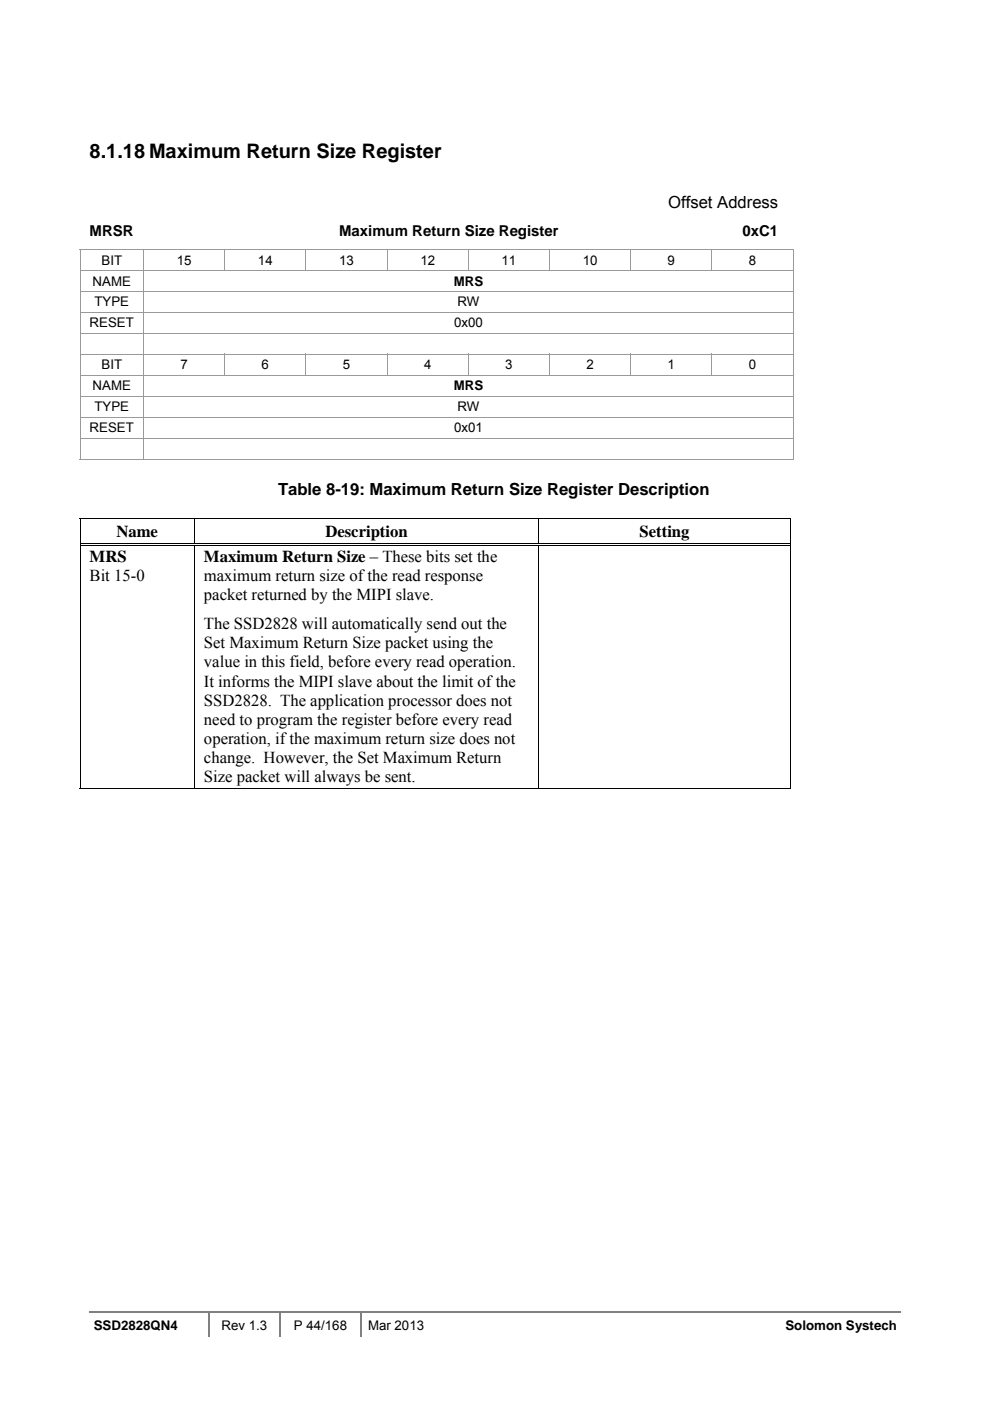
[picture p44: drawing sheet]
<svg xmlns="http://www.w3.org/2000/svg" width="210mm" height="297mm" viewBox="0 0 210 297" stroke-linecap="round" stroke-linejoin="round" font-family="sans-serif">
<defs><g id="words">
<text font-size="4.2" x="19" y="33.6">8.1.18 Maximum Return Size Register</text>
<g font-size="3.5">
<text x="141.7" y="44.1">Offset Address</text>
<text x="59" y="104.9">Table 8-19: Maximum Return Size Register Description</text>
<text x="24.7" y="113.9">Name</text>
<text x="69" y="113.9">Description</text>
<text x="135.7" y="113.9">Setting</text>
<text x="19" y="119.2">MRS</text>
<text x="43.3" y="119.1">Maximum Return Size – These bits set the</text>
<text x="19" y="123.2">Bit 15-0</text>
<text x="43.3" y="123.2">maximum return size of the read response</text>
<text x="43.3" y="127.2">packet returned by the MIPI slave.</text>
<text x="43.3" y="133.4">The SSD2828 will automatically send out the</text>
<text x="43.3" y="137.5">Set Maximum Return Size packet using the</text>
<text x="43.3" y="141.5">value in this field, before every read operation.</text>
<text x="43.3" y="145.6">It informs the MIPI slave about the limit of the</text>
<text x="43.3" y="149.6">SSD2828. The application processor does not</text>
<text x="43.3" y="153.7">need to program the register before every read</text>
<text x="43.3" y="157.7">operation, if the maximum return size does not</text>
<text x="43.3" y="161.8">change. However, the Set Maximum Return</text>
<text x="43.3" y="165.8">Size packet will always be sent.</text>
</g>
<g font-size="3.2">
<text x="19" y="50">MRSR</text>
<text x="71.9" y="50">Maximum Return Size Register</text>
<text x="157.5" y="50">0xC1</text>
</g>
<g font-size="2.8">
<text x="21.5" y="56.1">BIT</text>
<text x="37.5" y="56.1">15</text>
<text x="54.7" y="56.1">14</text>
<text x="71.9" y="56.1">13</text>
<text x="89.2" y="56.1">12</text>
<text x="106.4" y="56.1">11</text>
<text x="123.6" y="56.1">10</text>
<text x="141.6" y="56.1">9</text>
<text x="158.8" y="56.1">8</text>
<text x="19.6" y="60.5">NAME</text>
<text x="20" y="65">TYPE</text>
<text x="96.2" y="60.5">MRS</text>
<text x="97" y="65">RW</text>
<text x="19" y="69.4">RESET</text>
<text x="96.3" y="69.4">0x00</text>
<text x="19.6" y="82.8">NAME</text>
<text x="21.5" y="78.3">BIT</text>
<text x="38.3" y="78.3">7</text>
<text x="55.5" y="78.3">6</text>
<text x="72.7" y="78.3">5</text>
<text x="90" y="78.3">4</text>
<text x="96.2" y="82.8">MRS</text>
<text x="107.2" y="78.3">3</text>
<text x="124.4" y="78.3">2</text>
<text x="141.6" y="78.3">1</text>
<text x="158.8" y="78.3">0</text>
<text x="20" y="87.2">TYPE</text>
<text x="97" y="87.2">RW</text>
<text x="19" y="91.7">RESET</text>
<text x="96.3" y="91.7">0x01</text>
<text x="19.9" y="281.9">SSD2828QN4</text>
<text x="47" y="281.9">Rev 1.3</text>
<text x="62.3" y="281.9">P 44/168</text>
<text x="78.1" y="281.9">Mar 2013</text>
<text x="166.6" y="281.9">Solomon Systech</text>
</g>
</g></defs>
<path d="M18.9 278.2h25.2" fill="none" stroke="#808080" stroke-width=".34"/>
<path d="M44.1 278.1h.3v.3h-.3z" fill="#808080"/>
<path d="M44.4 278.2h14.9" fill="none" stroke="#808080" stroke-width=".34"/>
<path d="M59.3 278.1h.3v.3h-.3z" fill="#808080"/>
<path d="M59.6 278.2h16.8" fill="none" stroke="#808080" stroke-width=".34"/>
<path d="M76.4 278.1h.3v.3h-.3z" fill="#808080"/>
<path d="M44.3 278.4v5.1M59.5 278.4v5.1M76.5 278.4v5.1M76.7 278.2h114.4" fill="none" stroke="#808080" stroke-width=".34"/>
<path d="M16.9 52.8h.2v.7h-.2z" fill="#9a9a9a"/>
<path d="M16.9 52.9h13.5" fill="none" stroke="#9a9a9a" stroke-width=".21"/>
<path d="M30.4 52.8h.1v.7h-.1z" fill="#9a9a9a"/>
<path d="M30.5 52.9h17.1" fill="none" stroke="#9a9a9a" stroke-width=".21"/>
<path d="M47.6 52.8h.2v.7h-.2z" fill="#9a9a9a"/>
<path d="M47.8 52.9h17" fill="none" stroke="#9a9a9a" stroke-width=".21"/>
<path d="M64.8 52.8h.2v.7h-.2z" fill="#9a9a9a"/>
<path d="M65 52.9h17" fill="none" stroke="#9a9a9a" stroke-width=".21"/>
<path d="M82 52.8h.2v.7h-.2z" fill="#9a9a9a"/>
<path d="M82.2 52.9h17.1" fill="none" stroke="#9a9a9a" stroke-width=".21"/>
<path d="M99.3 52.8h.1v.7h-.1z" fill="#9a9a9a"/>
<path d="M99.4 52.9h17.1" fill="none" stroke="#9a9a9a" stroke-width=".21"/>
<path d="M116.5 52.8h.1v.7h-.1z" fill="#9a9a9a"/>
<path d="M116.6 52.9h17.1" fill="none" stroke="#9a9a9a" stroke-width=".21"/>
<path d="M133.7 52.8h.2v.7h-.2z" fill="#9a9a9a"/>
<path d="M133.9 52.9h17" fill="none" stroke="#9a9a9a" stroke-width=".21"/>
<path d="M150.9 52.8h.2v.7h-.2z" fill="#9a9a9a"/>
<path d="M151.1 52.9h17" fill="none" stroke="#9a9a9a" stroke-width=".21"/>
<g fill="#9a9a9a">
<path d="M168.1 52.8h.2v.7h-.2z"/>
<path d="M168.1 52.8h.2v.2h-.2z"/>
</g>
<path d="M17 53.5v3.7M30.5 53.5v3.7M47.7 53.5v3.7M64.9 53.5v3.7M82.1 53.5v3.7M99.3 53.5v3.7M116.5 53.5v3.7M133.8 53.5v3.7M151 53.5v3.7M168.2 53.5v3.7" fill="none" stroke="#9a9a9a" stroke-width=".21"/>
<path d="M16.9 57.2h.2v.7h-.2z" fill="#9a9a9a"/>
<path d="M17.1 57.3h13.3" fill="none" stroke="#9a9a9a" stroke-width=".21"/>
<path d="M30.4 57.2h.1v.7h-.1z" fill="#9a9a9a"/>
<path d="M30.5 57.3h137.6" fill="none" stroke="#9a9a9a" stroke-width=".21"/>
<path d="M168.1 57.2h.2v.7h-.2z" fill="#9a9a9a"/>
<path d="M17 57.9v3.8M30.5 57.9v3.8M168.2 57.9v3.8" fill="none" stroke="#9a9a9a" stroke-width=".21"/>
<path d="M16.9 61.7h.2v.7h-.2z" fill="#9a9a9a"/>
<path d="M17.1 61.8h13.3" fill="none" stroke="#9a9a9a" stroke-width=".21"/>
<path d="M30.4 61.7h.1v.7h-.1z" fill="#9a9a9a"/>
<path d="M30.5 61.8h137.6" fill="none" stroke="#9a9a9a" stroke-width=".21"/>
<path d="M168.1 61.7h.2v.7h-.2z" fill="#9a9a9a"/>
<path d="M17 62.4v3.7M30.5 62.4v3.7M168.2 62.4v3.7" fill="none" stroke="#9a9a9a" stroke-width=".21"/>
<path d="M16.9 66.1h.2v.7h-.2z" fill="#9a9a9a"/>
<path d="M17.1 66.2h13.3" fill="none" stroke="#9a9a9a" stroke-width=".21"/>
<path d="M30.4 66.1h.1v.7h-.1z" fill="#9a9a9a"/>
<path d="M30.5 66.2h137.6" fill="none" stroke="#9a9a9a" stroke-width=".21"/>
<path d="M168.1 66.1h.2v.7h-.2z" fill="#9a9a9a"/>
<path d="M17 66.8v3.8M30.5 66.8v3.8M168.2 66.8v3.8" fill="none" stroke="#9a9a9a" stroke-width=".21"/>
<path d="M16.9 70.6h.2v.7h-.2z" fill="#9a9a9a"/>
<path d="M17.1 70.7h13.3" fill="none" stroke="#9a9a9a" stroke-width=".21"/>
<path d="M30.4 70.6h.1v.7h-.1z" fill="#9a9a9a"/>
<path d="M30.5 70.7h137.6" fill="none" stroke="#9a9a9a" stroke-width=".21"/>
<path d="M168.1 70.6h.2v.7h-.2z" fill="#9a9a9a"/>
<path d="M17 71.3v3.7M30.5 71.3v3.7M168.2 71.3v3.7" fill="none" stroke="#9a9a9a" stroke-width=".21"/>
<path d="M16.9 75h.2v.7h-.2z" fill="#9a9a9a"/>
<path d="M17.1 75.1h13.3" fill="none" stroke="#9a9a9a" stroke-width=".21"/>
<path d="M30.4 75h.1v.7h-.1z" fill="#9a9a9a"/>
<path d="M30.5 75.1h17.1" fill="none" stroke="#9a9a9a" stroke-width=".21"/>
<path d="M47.6 75h.2v.7h-.2z" fill="#9a9a9a"/>
<path d="M47.8 75.1h17" fill="none" stroke="#9a9a9a" stroke-width=".21"/>
<path d="M64.8 75h.2v.7h-.2z" fill="#9a9a9a"/>
<path d="M65 75.1h17" fill="none" stroke="#9a9a9a" stroke-width=".21"/>
<path d="M82 75h.2v.7h-.2z" fill="#9a9a9a"/>
<path d="M82.2 75.1h17.1" fill="none" stroke="#9a9a9a" stroke-width=".21"/>
<path d="M99.3 75h.1v.7h-.1z" fill="#9a9a9a"/>
<path d="M99.4 75.1h17.1" fill="none" stroke="#9a9a9a" stroke-width=".21"/>
<path d="M116.5 75h.1v.7h-.1z" fill="#9a9a9a"/>
<path d="M116.6 75.1h17.1" fill="none" stroke="#9a9a9a" stroke-width=".21"/>
<path d="M133.7 75h.2v.7h-.2z" fill="#9a9a9a"/>
<path d="M133.9 75.1h17" fill="none" stroke="#9a9a9a" stroke-width=".21"/>
<path d="M150.9 75h.2v.7h-.2z" fill="#9a9a9a"/>
<path d="M151.1 75.1h17" fill="none" stroke="#9a9a9a" stroke-width=".21"/>
<path d="M168.1 75h.2v.7h-.2z" fill="#9a9a9a"/>
<path d="M17 75.7v3.8M30.5 75.7v3.8M47.7 75.7v3.8M64.9 75.7v3.8M82.1 75.7v3.8M99.3 75.7v3.8M116.5 75.7v3.8M133.8 75.7v3.8M151 75.7v3.8M168.2 75.7v3.8" fill="none" stroke="#9a9a9a" stroke-width=".21"/>
<path d="M16.9 79.5h.2v.7h-.2z" fill="#9a9a9a"/>
<path d="M17.1 79.5h13.3" fill="none" stroke="#9a9a9a" stroke-width=".21"/>
<path d="M30.4 79.5h.1v.7h-.1z" fill="#9a9a9a"/>
<path d="M30.5 79.5h137.6" fill="none" stroke="#9a9a9a" stroke-width=".21"/>
<path d="M168.1 79.5h.2v.7h-.2z" fill="#9a9a9a"/>
<path d="M17 80.2v3.7M30.5 80.2v3.7M168.2 80.2v3.7" fill="none" stroke="#9a9a9a" stroke-width=".21"/>
<path d="M16.9 83.9h.2v.7h-.2z" fill="#9a9a9a"/>
<path d="M17.1 84h13.3" fill="none" stroke="#9a9a9a" stroke-width=".21"/>
<path d="M30.4 83.9h.1v.7h-.1z" fill="#9a9a9a"/>
<path d="M30.5 84h137.6" fill="none" stroke="#9a9a9a" stroke-width=".21"/>
<path d="M168.1 83.9h.2v.7h-.2z" fill="#9a9a9a"/>
<path d="M17 84.6v3.7M30.5 84.6v3.7M168.2 84.6v3.7" fill="none" stroke="#9a9a9a" stroke-width=".21"/>
<path d="M16.9 88.3h.2v.7h-.2z" fill="#9a9a9a"/>
<path d="M17.1 88.4h13.3" fill="none" stroke="#9a9a9a" stroke-width=".21"/>
<path d="M30.4 88.3h.1v.7h-.1z" fill="#9a9a9a"/>
<path d="M30.5 88.4h137.6" fill="none" stroke="#9a9a9a" stroke-width=".21"/>
<path d="M168.1 88.3h.2v.7h-.2z" fill="#9a9a9a"/>
<path d="M17 89v3.8M30.5 89v3.8M168.2 89v3.8" fill="none" stroke="#9a9a9a" stroke-width=".21"/>
<path d="M16.9 92.8h.2v.7h-.2z" fill="#9a9a9a"/>
<path d="M17.1 92.9h13.3" fill="none" stroke="#9a9a9a" stroke-width=".21"/>
<path d="M30.4 92.8h.1v.7h-.1z" fill="#9a9a9a"/>
<path d="M30.5 92.9h137.6" fill="none" stroke="#9a9a9a" stroke-width=".21"/>
<path d="M168.1 92.8h.2v.7h-.2z" fill="#9a9a9a"/>
<path d="M16.9 97.3h13.5M17 93.5v3.9M30.5 93.5v3.9M30.5 97.3h137.6M168.2 93.5v3.9" fill="none" stroke="#9a9a9a" stroke-width=".21"/>
<path d="M168.1 97.2h.2v.2h-.2z" fill="#9a9a9a"/>
<g fill="#000">
<path d="M16.9 109.9h.2v.7h-.2zM16.9 115.2h.2v.7h-.2zM41.1 109.9h.2v.7h-.2zM41.1 115.7h.2v.2h-.2zM41.1 115.2h.6v.2h-.6zM41.1 115.5h.6v.2h-.6zM114.2 109.9h.1v.7h-.1zM114.2 115.7h.1v.2h-.1zM114.2 115.2h.5v.2h-.5zM114.2 115.5h.5v.2h-.5zM167.6 109.9h.2v.7h-.2zM167.6 109.9h.2v.2h-.2z"/>
<path d="M167.6 115.2h.2v.7h-.2zM167.6 167.2h.2v.1h-.2z"/>
</g>
<g fill="none" stroke="#000" stroke-width=".21">
<path d="M16.9 110h24.2M17 110.6v4.6M17 115.9v51.4M17.1 115.3h24M17.1 115.6h24M41.2 110.6v4.6M41.2 115.9v51.4M41.3 110h72.9M41.7 115.3h72.5M41.7 115.6h72.5M114.3 110.6v4.6M114.3 115.9v51.4"/>
<path d="M114.3 110h53.3M114.7 115.3h52.9M114.7 115.6h52.9M167.7 110.6v4.6M167.7 115.9v51.4M16.9 167.2h24.2M41.3 167.2h72.9M114.3 167.2h53.3"/>
</g>
<use href="#words"/>
</svg>
